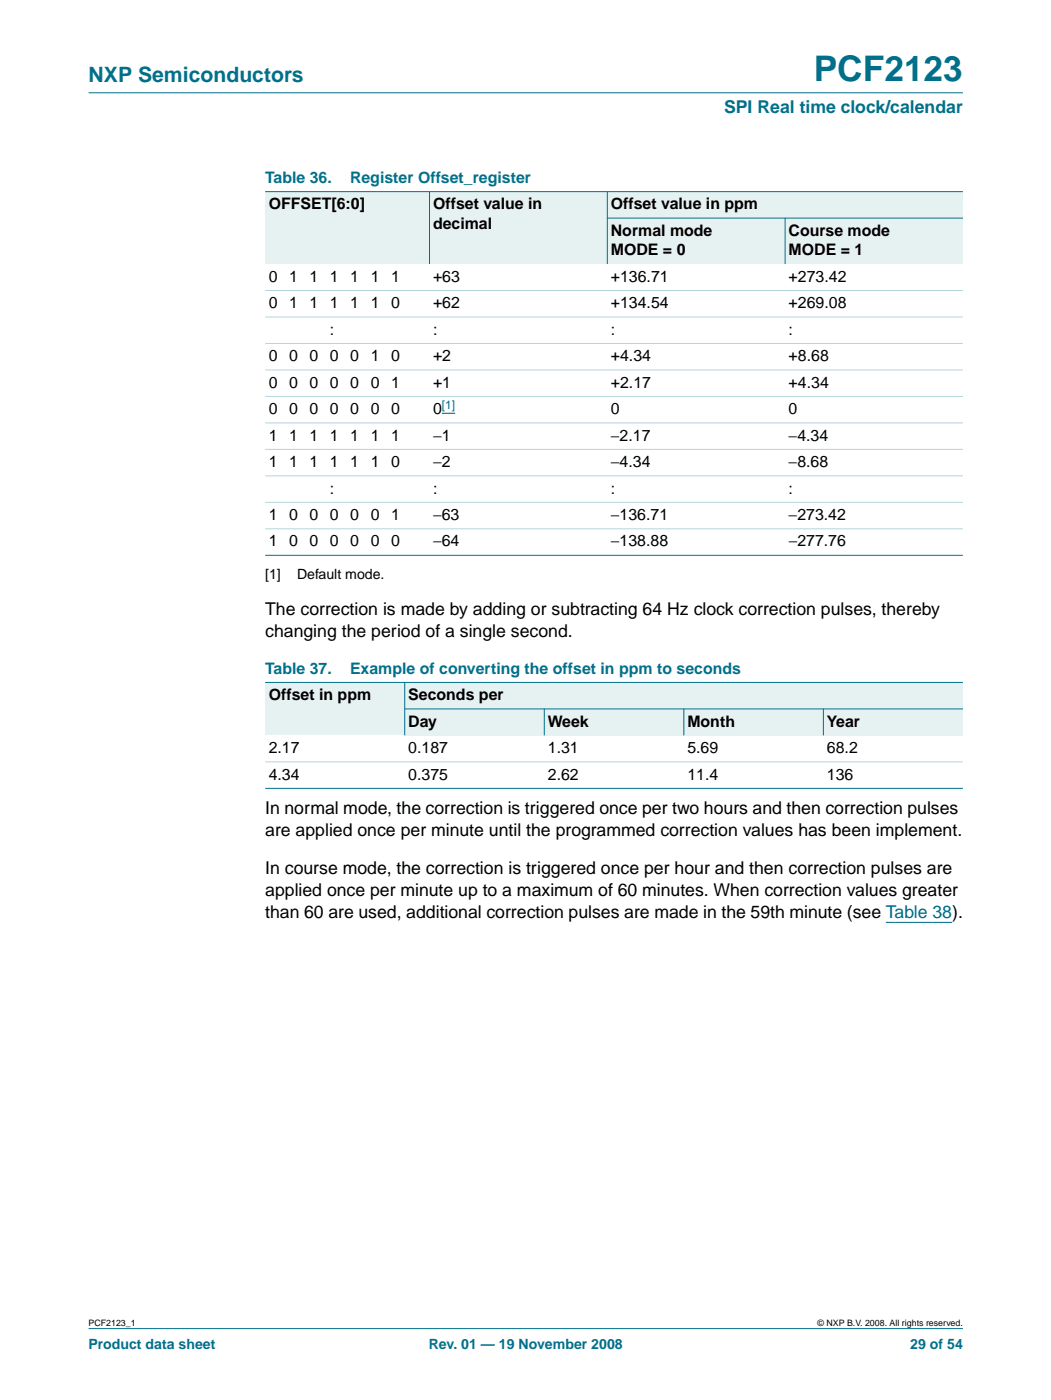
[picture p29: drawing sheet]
<svg xmlns="http://www.w3.org/2000/svg" width="210mm" height="280mm" viewBox="0 0 210 280" stroke-linecap="round" stroke-linejoin="round" font-family="sans-serif">
<defs><g id="words">
<text font-size="7.1" fill="#00708a" x="162.5" y="16.2">PCF2123</text>
<text font-size="4.2" fill="#00708a" x="17.7" y="16.4">NXP Semiconductors</text>
<text font-size="3.5" fill="#00708a" x="144.6" y="22.7">SPI Real time clock/calendar</text>
<g font-size="3.5">
<text x="53" y="122.8">The correction is made by adding or subtracting 64 Hz clock correction pulses, thereby</text>
<text x="53" y="127.3">changing the period of a single second.</text>
<text x="53" y="162.7">In normal mode, the correction is triggered once per two hours and then correction pulses</text>
<text x="53" y="167.1">are applied once per minute until the programmed correction values has been implement.</text>
<text x="53" y="174.7">In course mode, the correction is triggered once per hour and then correction pulses are</text>
<text x="53" y="179.1">applied once per minute up to a maximum of 60 minutes. When correction values greater</text>
<text x="53" y="183.5">than 60 are used, additional correction pulses are made in the 59th minute (see Table 38).</text>
</g>
<g font-size="3.2" fill="#00708a">
<text x="53" y="36.5">Table 36.</text>
<text x="69.9" y="36.5">Register Offset_register</text>
<text x="53" y="134.6">Table 37.</text>
<text x="69.9" y="134.6">Example of converting the offset in ppm to seconds</text>
</g>
<g font-size="3.2">
<text x="53.7" y="41.8">OFFSET[6:0]</text>
<text x="86.5" y="41.8">Offset value in</text>
<text x="122" y="41.8">Offset value in ppm</text>
<text x="86.5" y="45.7">decimal</text>
<text x="122" y="47.1">Normal mode</text>
<text x="157.5" y="47.1">Course mode</text>
<text x="122" y="51">MODE = 0</text>
<text x="157.5" y="51">MODE = 1</text>
<text x="53.7" y="56.3">0</text>
<text x="57.7" y="56.3">1</text>
<text x="61.8" y="56.3">1</text>
<text x="65.9" y="56.3">1</text>
<text x="70" y="56.3">1</text>
<text x="74" y="56.3">1</text>
<text x="78.1" y="56.3">1</text>
<text x="86.5" y="56.3">+63</text>
<text x="122" y="56.3">+136.71</text>
<text x="157.5" y="56.3">+273.42</text>
<text x="53.7" y="61.6">0</text>
<text x="57.7" y="61.6">1</text>
<text x="61.8" y="61.6">1</text>
<text x="65.9" y="61.6">1</text>
<text x="70" y="61.6">1</text>
<text x="74" y="61.6">1</text>
<text x="78.1" y="61.6">0</text>
<text x="86.5" y="61.6">+62</text>
<text x="122" y="61.6">+134.54</text>
<text x="157.5" y="61.6">+269.08</text>
<text x="65.9" y="66.9">:</text>
<text x="86.5" y="66.9">:</text>
<text x="122" y="66.9">:</text>
<text x="157.5" y="66.9">:</text>
<text x="53.7" y="72.2">0</text>
<text x="53.7" y="77.5">0</text>
<text x="57.7" y="72.2">0</text>
<text x="57.7" y="77.5">0</text>
<text x="61.8" y="72.2">0</text>
<text x="61.8" y="77.5">0</text>
<text x="65.9" y="72.2">0</text>
<text x="65.9" y="77.5">0</text>
<text x="70" y="72.2">0</text>
<text x="70" y="77.5">0</text>
<text x="74" y="72.2">1</text>
<text x="74" y="77.5">0</text>
<text x="78.1" y="72.2">0</text>
<text x="78.1" y="77.5">1</text>
<text x="86.5" y="72.2">+2</text>
<text x="86.5" y="77.5">+1</text>
<text x="122" y="72.2">+4.34</text>
<text x="122" y="77.5">+2.17</text>
<text x="157.5" y="72.2">+8.68</text>
<text x="157.5" y="77.5">+4.34</text>
<text x="53.7" y="82.7">0</text>
<text x="57.7" y="82.7">0</text>
<text x="61.8" y="82.7">0</text>
<text x="65.9" y="82.7">0</text>
<text x="70" y="82.7">0</text>
<text x="74" y="82.7">0</text>
<text x="78.1" y="82.7">0</text>
<text x="86.5" y="82.7">0</text>
<text x="122" y="82.7">0</text>
<text x="157.5" y="82.7">0</text>
<text x="53.7" y="88">1</text>
<text x="57.7" y="88">1</text>
<text x="61.8" y="88">1</text>
<text x="65.9" y="88">1</text>
<text x="70" y="88">1</text>
<text x="74" y="88">1</text>
<text x="78.1" y="88">1</text>
<text x="86.5" y="88">−1</text>
<text x="122" y="88">−2.17</text>
<text x="157.5" y="88">−4.34</text>
<text x="53.7" y="93.3">1</text>
<text x="57.7" y="93.3">1</text>
<text x="61.8" y="93.3">1</text>
<text x="65.9" y="93.3">1</text>
<text x="70" y="93.3">1</text>
<text x="74" y="93.3">1</text>
<text x="78.1" y="93.3">0</text>
<text x="86.5" y="93.3">−2</text>
<text x="122" y="93.3">−4.34</text>
<text x="157.5" y="93.3">−8.68</text>
<text x="65.9" y="98.6">:</text>
<text x="86.5" y="98.6">:</text>
<text x="122" y="98.6">:</text>
<text x="157.5" y="98.6">:</text>
<text x="53.7" y="103.9">1</text>
<text x="57.7" y="103.9">0</text>
<text x="61.8" y="103.9">0</text>
<text x="65.9" y="103.9">0</text>
<text x="70" y="103.9">0</text>
<text x="74" y="103.9">0</text>
<text x="78.1" y="103.9">1</text>
<text x="86.5" y="103.9">−63</text>
<text x="122" y="103.9">−136.71</text>
<text x="157.5" y="103.9">−273.42</text>
<text x="53.7" y="109.2">1</text>
<text x="57.7" y="109.2">0</text>
<text x="61.8" y="109.2">0</text>
<text x="65.9" y="109.2">0</text>
<text x="70" y="109.2">0</text>
<text x="74" y="109.2">0</text>
<text x="78.1" y="109.2">0</text>
<text x="86.5" y="109.2">−64</text>
<text x="122" y="109.2">−138.88</text>
<text x="157.5" y="109.2">−277.76</text>
<text x="53.7" y="139.9">Offset in ppm</text>
<text x="81.5" y="139.9">Seconds per</text>
<text x="81.5" y="145.2">Day</text>
<text x="109.4" y="145.2">Week</text>
<text x="137.3" y="145.2">Month</text>
<text x="165.1" y="145.2">Year</text>
<text x="53.7" y="150.5">2.17</text>
<text x="53.7" y="155.8">4.34</text>
<text x="81.5" y="150.5">0.187</text>
<text x="81.5" y="155.8">0.375</text>
<text x="109.4" y="150.5">1.31</text>
<text x="109.4" y="155.8">2.62</text>
<text x="137.3" y="150.5">5.69</text>
<text x="137.3" y="155.8">11.4</text>
<text x="165.2" y="150.5">68.2</text>
<text x="165.2" y="155.8">136</text>
</g>
<g font-size="2.8">
<text x="53" y="115.7">[1]</text>
<text x="59.3" y="115.7">Default mode.</text>
</g>
<g font-size="2.8" fill="#00708a">
<text x="17.7" y="269.5">Product data sheet</text>
<text x="85.6" y="269.5">Rev. 01 — 19 November 2008</text>
<text x="181.8" y="269.5">29 of 54</text>
</g>
<text font-size="2.4" fill="#00f" x="88.3" y="81.8">[1]</text>
<g font-size="1.8">
<text x="17.7" y="264.9">PCF2123_1</text>
<text x="163.3" y="264.9">© NXP B.V. 2008. All rights reserved.</text>
</g>
</g></defs>
<g fill="#00708a" stroke="#00708a" stroke-width=".2">
<path d="M17.7 265.5h174.6z"/>
<path d="M17.7 18.5h174.6z"/>
</g>
<path d="M176.9 184.3h13.3" fill="none" stroke="#00f" stroke-width=".21"/>
<g fill="#e6f2f2">
<path d="M53 38.3h32.8v14.5h-32.8z" fill-rule="evenodd"/>
<path d="M85.8 38.3h35.5v14.5h-35.5z" fill-rule="evenodd"/>
<path d="M121.3 38.3h71v5.3h-71z" fill-rule="evenodd"/>
<path d="M121.3 43.6h35.5v9.2h-35.5z" fill-rule="evenodd"/>
<path d="M156.8 43.6h35.5v9.2h-35.5z" fill-rule="evenodd"/>
</g>
<path d="M88.3 82.6h2.6" fill="none" stroke="#00f" stroke-width=".21"/>
<g fill="#e6f2f2">
<path d="M53 136.4h27.8v10.5h-27.8z" fill-rule="evenodd"/>
<path d="M80.8 136.4h111.5v5.3h-111.5z" fill-rule="evenodd"/>
<path d="M80.8 141.7h27.9v5.2h-27.9z" fill-rule="evenodd"/>
<path d="M108.7 141.7h27.9v5.2h-27.9z" fill-rule="evenodd"/>
<path d="M136.6 141.7h27.8v5.2h-27.8z" fill-rule="evenodd"/>
<path d="M164.4 141.7h27.9v5.2h-27.9z" fill-rule="evenodd"/>
</g>
<g fill="#00708a" stroke="#00708a" stroke-width=".2">
<path d="M85.8 38.3v14.5z"/>
<path d="M121.3 38.3v14.5z"/>
<path d="M156.8 43.5v9.3z"/>
<path d="M53 38.3h139.3z"/>
<path d="M121.2 43.6h71.1z"/>
<path d="M53 111h139.3z"/>
<path d="M80.8 136.3v10.6z"/>
<path d="M108.7 141.6v5.3z"/>
<path d="M136.6 141.6v5.3z"/>
<path d="M164.4 141.6v5.3z"/>
<path d="M53 136.4h139.3z"/>
<path d="M80.8 141.7h111.5z"/>
<path d="M53 157.5h139.3z"/>
</g>
<g fill="#b3d4db" stroke="#b3d4db" stroke-width=".2">
<path d="M53 58h139.3z"/>
<path d="M53 63.3h139.3z"/>
<path d="M53 68.6h139.3z"/>
<path d="M53 73.9h139.3z"/>
<path d="M53 79.2h139.3z"/>
<path d="M53 84.5h139.3z"/>
<path d="M53 89.8h139.3z"/>
<path d="M53 95.1h139.3z"/>
<path d="M53 100.4h139.3z"/>
<path d="M53 105.7h139.3z"/>
<path d="M53 152.2h139.3z"/>
</g>
<use href="#words"/>
</svg>
